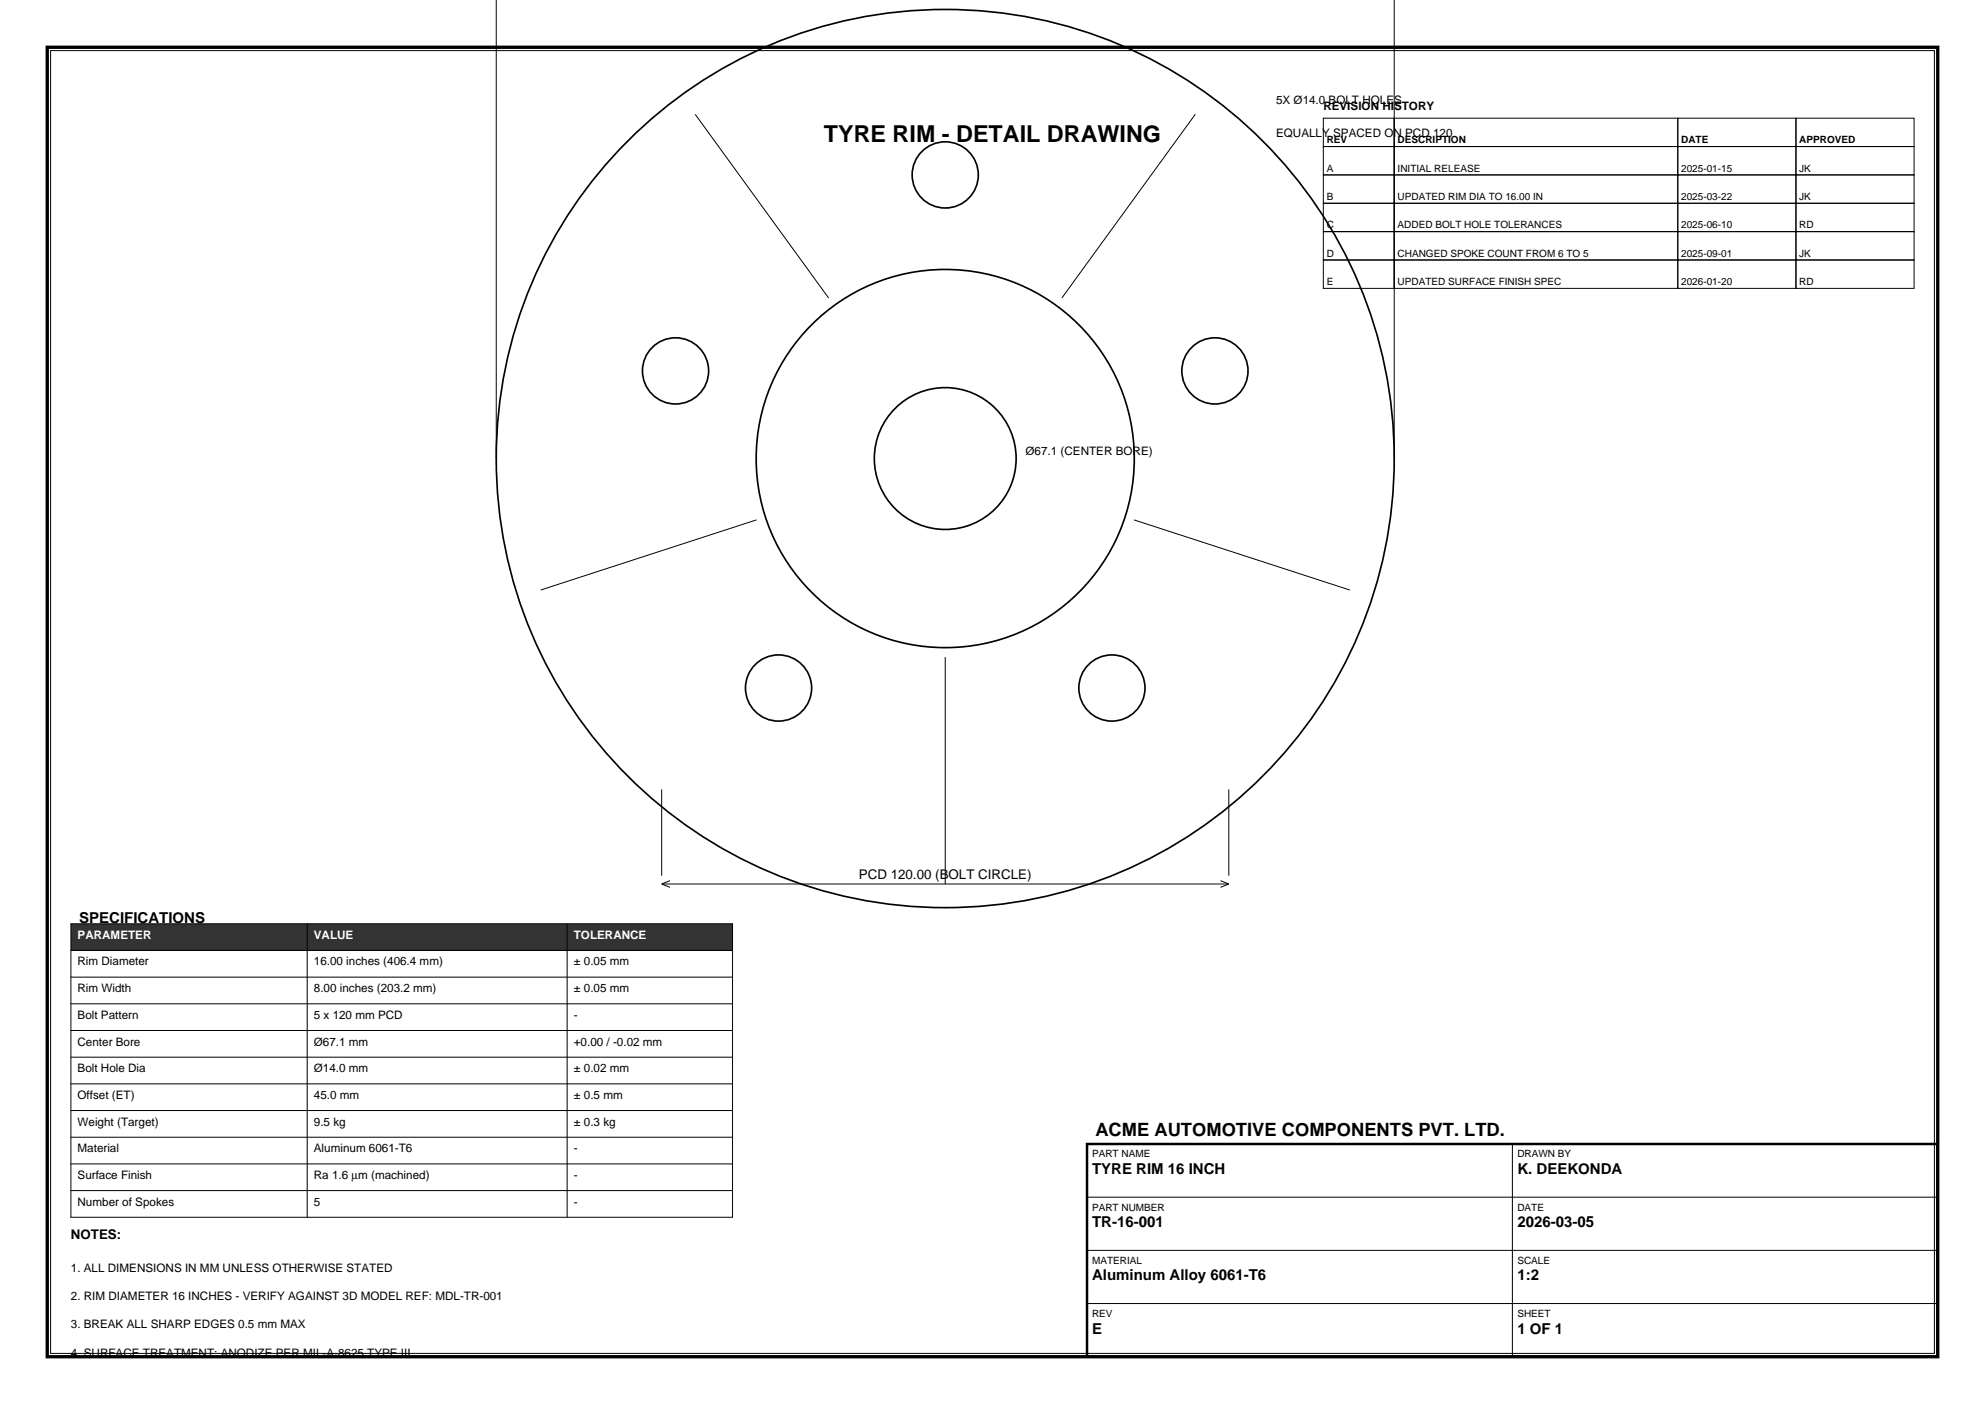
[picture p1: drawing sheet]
<svg xmlns="http://www.w3.org/2000/svg" width="420mm" height="297mm" viewBox="0 0 420 297" stroke-linecap="round" stroke-linejoin="round" font-family="sans-serif">
<defs><g id="words">
<text font-size="4.9" x="174.3" y="30">TYRE RIM - DETAIL DRAWING</text>
<text font-size="3.9" x="231.8" y="240.2">ACME AUTOMOTIVE COMPONENTS PVT. LTD.</text>
<g font-size="3.2">
<text x="16.8" y="195.2">SPECIFICATIONS</text>
<text x="231.1" y="248.4">TYRE RIM 16 INCH</text>
<text x="321.1" y="248.4">K. DEEKONDA</text>
<text x="231.1" y="259.6">TR-16-001</text>
<text x="321.1" y="259.6">2026-03-05</text>
<text x="231.1" y="270.9">Aluminum Alloy 6061-T6</text>
<text x="321.1" y="270.9">1:2</text>
<text x="231.1" y="282.1">E</text>
<text x="321.1" y="282.1">1 OF 1</text>
</g>
<g font-size="2.8">
<text x="181.7" y="185.9">PCD 120.00 (BOLT CIRCLE)</text>
<text x="15" y="262">NOTES:</text>
</g>
<g font-size="2.5">
<text x="270" y="22">5X Ø14.0 BOLT HOLES</text>
<text x="280" y="23.2">REVISION HISTORY</text>
<text x="270" y="29">EQUALLY SPACED ON PCD 120</text>
<text x="217" y="96.3">Ø67.1 (CENTER BORE)</text>
<text x="16.4" y="204.2">Rim Diameter</text>
<text x="16.4" y="209.9">Rim Width</text>
<text x="66.4" y="204.2">16.00 inches (406.4 mm)</text>
<text x="66.4" y="209.9">8.00 inches (203.2 mm)</text>
<text x="121.4" y="204.2">± 0.05 mm</text>
<text x="121.4" y="209.9">± 0.05 mm</text>
<text x="16.4" y="215.5">Bolt Pattern</text>
<text x="66.4" y="215.5">5 x 120 mm PCD</text>
<text x="121.4" y="215.5">-</text>
<text x="16.4" y="221.2">Center Bore</text>
<text x="66.4" y="221.2">Ø67.1 mm</text>
<text x="121.4" y="221.2">+0.00 / -0.02 mm</text>
<text x="16.4" y="226.8">Bolt Hole Dia</text>
<text x="66.4" y="226.8">Ø14.0 mm</text>
<text x="121.4" y="226.8">± 0.02 mm</text>
<text x="16.4" y="232.5">Offset (ET)</text>
<text x="66.4" y="232.5">45.0 mm</text>
<text x="121.4" y="232.5">± 0.5 mm</text>
<text x="16.4" y="238.1">Weight (Target)</text>
<text x="66.4" y="238.1">9.5 kg</text>
<text x="121.4" y="238.1">± 0.3 kg</text>
<text x="16.4" y="243.7">Material</text>
<text x="66.4" y="243.7">Aluminum 6061-T6</text>
<text x="121.4" y="243.7">-</text>
<text x="16.4" y="249.4">Surface Finish</text>
<text x="66.4" y="249.4">Ra 1.6 µm (machined)</text>
<text x="121.4" y="249.4">-</text>
<text x="16.4" y="255">Number of Spokes</text>
<text x="66.4" y="255">5</text>
<text x="121.4" y="255">-</text>
<text x="15" y="269">1. ALL DIMENSIONS IN MM UNLESS OTHERWISE STATED</text>
<text x="15" y="275">2. RIM DIAMETER 16 INCHES - VERIFY AGAINST 3D MODEL REF: MDL-TR-001</text>
<text x="15" y="281">3. BREAK ALL SHARP EDGES 0.5 mm MAX</text>
<text x="15" y="287">4. SURFACE TREATMENT: ANODIZE PER MIL-A-8625 TYPE III</text>
</g>
<g font-size="2.5" fill="#fff">
<text x="16.4" y="198.6">PARAMETER</text>
<text x="66.4" y="198.6">VALUE</text>
<text x="121.4" y="198.6">TOLERANCE</text>
</g>
<g font-size="2.1">
<text x="280.7" y="30.3">REV</text>
<text x="295.7" y="30.3">DESCRIPTION</text>
<text x="355.7" y="30.3">DATE</text>
<text x="380.7" y="30.3">APPROVED</text>
<text x="280.7" y="36.3">A</text>
<text x="295.7" y="36.3">INITIAL RELEASE</text>
<text x="355.7" y="36.3">2025-01-15</text>
<text x="380.7" y="36.3">JK</text>
<text x="280.7" y="42.3">B</text>
<text x="295.7" y="42.3">UPDATED RIM DIA TO 16.00 IN</text>
<text x="355.7" y="42.3">2025-03-22</text>
<text x="380.7" y="42.3">JK</text>
<text x="280.7" y="48.3">C</text>
<text x="295.7" y="48.3">ADDED BOLT HOLE TOLERANCES</text>
<text x="355.7" y="48.3">2025-06-10</text>
<text x="380.7" y="48.3">RD</text>
<text x="280.7" y="54.3">D</text>
<text x="295.7" y="54.3">CHANGED SPOKE COUNT FROM 6 TO 5</text>
<text x="355.7" y="54.3">2025-09-01</text>
<text x="380.7" y="54.3">JK</text>
<text x="280.7" y="60.3">E</text>
<text x="295.7" y="60.3">UPDATED SURFACE FINISH SPEC</text>
<text x="355.7" y="60.3">2026-01-20</text>
<text x="380.7" y="60.3">RD</text>
<text x="231.1" y="244.8">PART NAME</text>
<text x="321.1" y="244.8">DRAWN BY</text>
<text x="231.1" y="256.1">PART NUMBER</text>
<text x="321.1" y="256.1">DATE</text>
<text x="231.1" y="267.3">MATERIAL</text>
<text x="321.1" y="267.3">SCALE</text>
<text x="231.1" y="278.6">REV</text>
<text x="321.1" y="278.6">SHEET</text>
</g>
</g></defs>
<path d="M10 10h400v277h-400z" fill="none" stroke="#000" stroke-width=".71" stroke-linecap="butt"/>
<g fill="none" stroke="#000" stroke-width=".21">
<path d="M105 0v97M295 0v97M10.7 10.7h398.6v275.6h-398.6zM147.1 24.2l28.2 38.8M252.9 24.2l-28.2 38.8M160.1 110l-45.7 14.8M239.9 110l45.7 14.8M200 139v48M140 167v18.2M260 167v18.2M140 187h120M140 187l1.8 .7"/>
<path d="M141.8 186.3l-1.8 .7M258.2 186.3l1.8 .7M260 187l-1.8 .7"/>
</g>
<g fill="none" stroke="#000" stroke-width=".35">
<circle cx="200" cy="37" r="7"/>
<circle cx="142.9" cy="78.5" r="7"/>
<circle cx="257.1" cy="78.5" r="7"/>
<circle cx="200" cy="97" r="95"/>
<circle cx="200" cy="97" r="40"/>
<circle cx="200" cy="97" r="15"/>
<circle cx="164.7" cy="145.5" r="7"/>
<circle cx="235.3" cy="145.5" r="7"/>
</g>
<path d="M15 195.4h140v5.7h-140z" fill-rule="evenodd" fill="#333"/>
<g fill="none" stroke="#000" stroke-width=".21">
<path d="M280 25h15v6h-15zM280 31h15v6h-15zM280 37h15v6h-15zM295 25h60v6h-60zM295 31h60v6h-60zM295 37h60v6h-60zM355 25h25v6h-25zM355 31h25v6h-25zM355 37h25v6h-25zM380 25h25v6h-25zM380 31h25v6h-25zM380 37h25v6h-25z"/>
<path d="M280 43h15v6h-15zM280 49h15v6h-15zM280 55h15v6h-15zM295 43h60v6h-60zM295 49h60v6h-60zM295 55h60v6h-60zM355 43h25v6h-25zM355 49h25v6h-25zM355 55h25v6h-25zM380 43h25v6h-25zM380 49h25v6h-25zM380 55h25v6h-25z"/>
<path d="M15 195.4h140v62.1h-140zM65 195.4v62.1M120 195.4v62.1M15 201.1h140M15 206.7h140M15 212.3h140M15 218h140M15 223.6h140M15 229.3h140M15 234.9h140M15 240.6h140M15 246.2h140"/>
<path d="M15 251.9h140M230 253.3h180M320 242v45M230 275.8h180M230 264.5h180"/>
</g>
<path d="M230 242h180v45h-180z" fill="none" stroke="#000" stroke-width=".53"/>
<use href="#words"/>
</svg>
